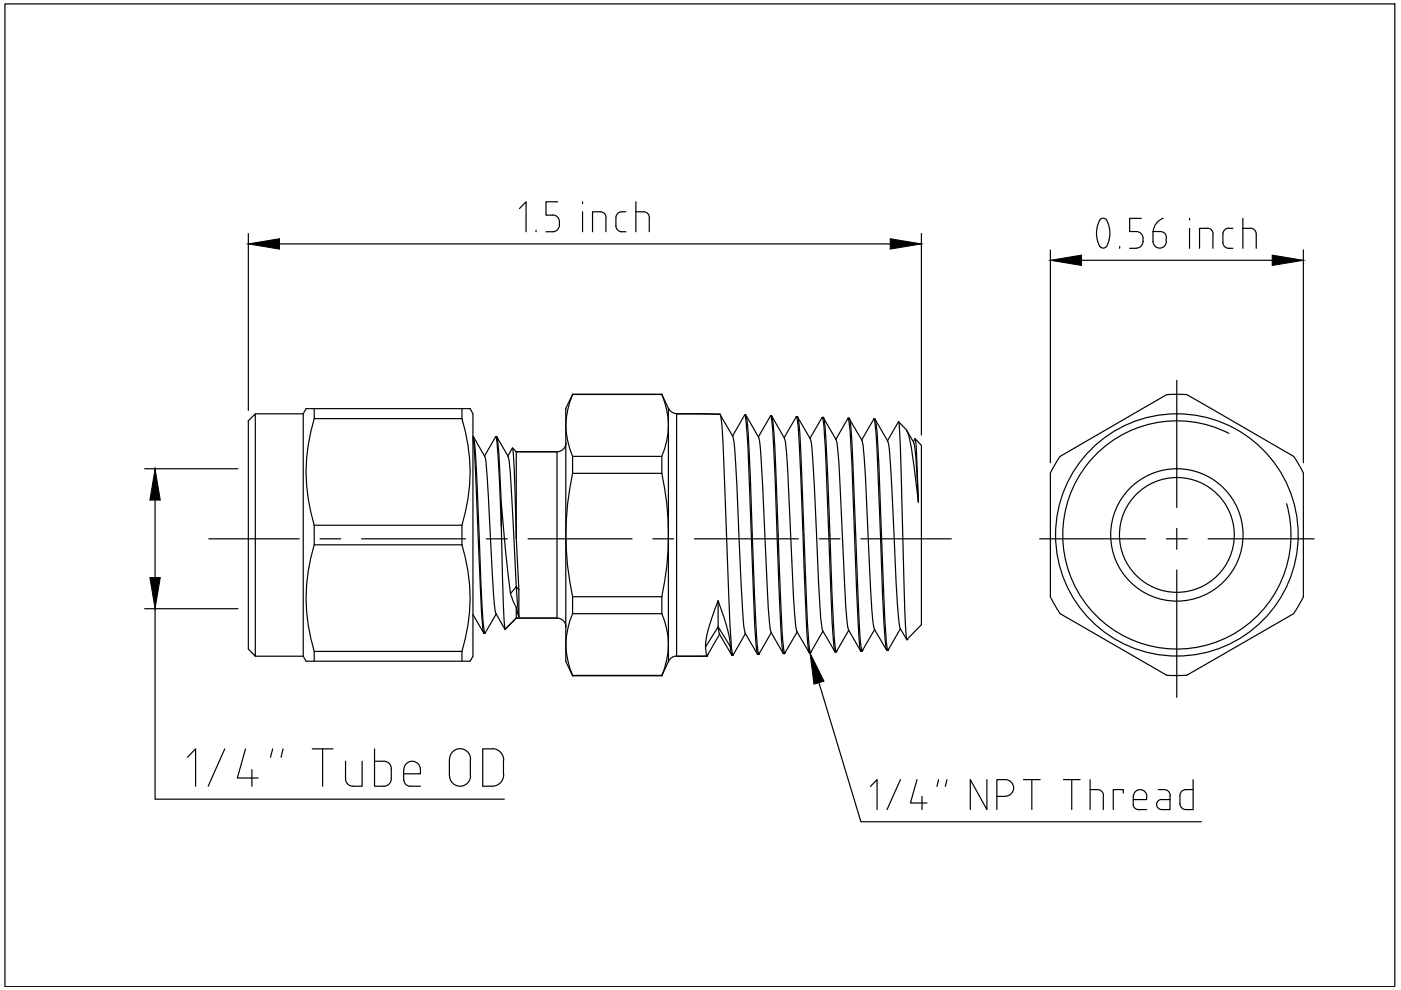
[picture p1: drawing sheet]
<svg xmlns="http://www.w3.org/2000/svg" width="297mm" height="210mm" viewBox="0 0 297 210" stroke-linecap="round" stroke-linejoin="round" font-family="sans-serif">
<!-- layer: 0 -->
<g fill="none" stroke="#000" stroke-width=".25">
<path d="M1 .8h294.7v208.4h-294.7zM52.6 49.5v37.5M59.3 51.7h129.5M110.1 44.2l1.4-1.4v6.3M113.7 48.8v.3M115.8 49.1h1.4M117.2 45.6a1.61 1.61 0 0 1 1.4 2.1M118.2 42.8h-2.4v2.8h1.4M118.6 47.7a1.42 1.42 0 0 1-1.4 1.4M123.5 42.8v.4M123.5 44.9v4.2M125.6 49.1v-4.2h1.6a1.25 1.25 0 0 1 1.3 1.3v2.9"/>
<path d="M130.6 47.9a1.25 1.25 0 0 0 1.2 1.2h.9M132.7 44.9a1.66 1.66 0 0 0-2.1 .9v2.1M134.8 44.9h1.6a1.25 1.25 0 0 1 1.3 1.3M134.8 42.8v6.3M137.7 46.2v2.9M195.4 49.5v42.7M222.7 53v45.1M229.3 55.2h40.4M233.2 46.6a5.9 5.9 0 0 0 0 5.7M234.6 46.6a.87 .87 0 0 0-1.4 0M234.6 46.6a5.6 5.6 0 0 1-.2 5.8 .87 .87 0 0 1-1.2-.1M237.4 52.3v.3"/>
<path d="M239.5 52.6h1.4M242 46.3h-2.5v2.8h1.4a1.82 1.82 0 0 1 1.5 1.3 1.82 1.82 0 0 1-.6 1.9l-.9 .3M245.9 49.1h-1.4v2.1a1.42 1.42 0 0 0 1.4 1.4 1.42 1.42 0 0 0 1.4-1.4M245.9 49.1a1.25 1.25 0 0 1 1.4 1.4v.7M246.6 46.3a3.2 3.2 0 0 0-2.1 2.8M252.2 46.3v.3M252.2 48.4v4.2M255.9 48.4h-1.6v4.2M256 48.4a1.25 1.25 0 0 1 1.2 1.2M257.2 49.6v3M259.3 49.6v1.8a1.25 1.25 0 0 0 1.2 1.2h.9M261.4 48.4a1.59 1.59 0 0 0-2.1 .8v.4"/>
<path d="M263.5 48.4h1.6a1.25 1.25 0 0 1 1.2 1.2M263.5 46.3v6.3M266.3 49.6v3M276.3 53v45.1M30.7 99.4h19.7M52.6 89.2l1.5-1.5v51.4l-1.5-1.5zM64.9 86.6h34.8M66.6 88.8a37.7 37.7 0 0 0 0 22.6M66.6 86.6v2.2M66.6 88.8h31.3M97.9 88.8a37.7 37.7 0 0 1 0 22.6M97.9 86.6v2.2"/>
<path d="M100.3 92.9l.5 6.2 1.3 30.8 .5 4.3M100.3 92.6l.1 .1M100.4 92.7l2.4 4.1a12.8 12.8 0 0 1 .5 4.1l1.1 20.9 .6 7.8 2.1 3.8M100.4 92.7l.2 1.2a868.5 868.5 0 0 1 1.6 34.9l.6 5.5 2.4-4.1M105.1 92.6l-2.4 4.1M105.1 92.6a4.8 4.8 0 0 1 .4 2.6l.8 16.3M105.1 92.6l.3 .1M105.4 92.7l2.3 4.1a34.7 34.7 0 0 1 .7 6.9l1.1 20.7M105.4 92.7l.1 .8a136.5 136.5 0 0 1 .8 13.2M107.7 96.7l1-1.7 .3 4.8 .5 14.4M118.1 95.8h-8.6v18.4M118.1 95.8v35.2"/>
<path d="M120 93.9a1.88 1.88 0 0 1-1.9 1.9M121.4 83.6a15.7 15.7 0 0 0 0 13.2M121.4 83.6h18.9M121.4 96.8v3.6M121.4 96.8h18.9M140.3 83.6a16.1 16.1 0 0 1 0 13.2M140.3 96.8v3.6M141.7 86.6v53.6M141.7 86.6a1.88 1.88 0 0 0 1.8 1.1M152.7 88l2.7 4.6 .1 .6a69.8 69.8 0 0 1 .7 9.7l.9 20.9a60.1 60.1 0 0 0 .9 10.4l2.6 4.5M157.9 88h.2a29.4 29.4 0 0 1 .7 6.6l1.2 31.4a87.7 87.7 0 0 0 .9 12.8l.1-.3M157.9 88l.3 1.9a349.2 349.2 0 0 1 1.1 23.5 355.3 355.3 0 0 0 1 23.8l.3 1.5"/>
<path d="M157.9 88l-2.6 4.4M158.2 88.2l2.7 4.5 .1 .7 .7 9.6 .5 10.4a240.8 240.8 0 0 0 1 19.4l.3 1.3 2.6 4.4M163.4 88.2h.2a30.6 30.6 0 0 1 .7 6.5l.9 25.3a182.9 182.9 0 0 0 1 18.2l.1 .4 .2-.3M163.4 88.2a33.3 33.3 0 0 1 .6 6.5l1.5 37.6a30.6 30.6 0 0 0 .6 6.2M163.4 88.2l-2.6 4.4M163.7 88.3l2.6 4.6a29.8 29.8 0 0 1 .7 6.4l1.5 30.8a9.7 9.7 0 0 0 2.2 6.7l.9 1.6M168.9 88.3h.2a28.2 28.2 0 0 1 .6 6.6l.8 18.5a336.3 336.3 0 0 0 1 23.2l.3 1.8 .2-.3M168.9 88.3v.1a31.9 31.9 0 0 1 .6 6.4l1 25.2a204.8 204.8 0 0 0 .9 17.3l.2 1.1M168.9 88.3l-2.6 4.5M169.1 88.5l2.7 4.6a20.1 20.1 0 0 1 .6 5l.7 15.3a230.1 230.1 0 0 0 1.1 19l.2 1.3 2.6 4.5M174.4 88.5h.2l.1 .3 .3 3.1 1.7 39.9 .3 4.6 .3 1.8 .1-.3M174.4 88.5l.3 1.9 .3 4.6 .7 18.4a335.8 335.8 0 0 0 1.1 23.3l.2 1.5"/>
<path d="M174.4 88.5l-2.7 4.4M174.6 88.6l2.7 4.6 .2 1.3a841.1 841.1 0 0 1 1.8 34l.3 3.8 .3 1.2 2.6 4.5M179.8 88.7h.3a20.1 20.1 0 0 1 .5 5l1.3 31.9a78.6 78.6 0 0 0 .8 12.5l.3-.4M179.8 88.7h.1a53.9 53.9 0 0 1 .7 9.7l1 27.4 .5 9.2 .4 3M179.8 88.7l-2.6 4.4M180.1 88.9l2.7 4.5 .2 1 .5 6.8a610.4 610.4 0 0 0 1.5 30.2l.4 2 2.6 4.5M185.3 88.8l.3 .1a52.2 52.2 0 0 1 .7 9.6l1.3 33 .3 4.5 .4 1.9 .1-.3M185.3 88.8l.1 .3 .5 4.7 .8 19.6a337.6 337.6 0 0 0 1 23l.3 1.5M185.3 88.8l-2.6 4.5M185.6 89l2.6 4.6 .2 .6 .7 9.2a586 586 0 0 0 1.4 27.4 7.4 7.4 0 0 0 1.8 4.8M190.5 89.4a11.2 11.2 0 0 1 3.4 5.1l.8 12M190.5 89.4l.4 5.8 .5 17.2a356.8 356.8 0 0 0 .8 23l.1 .2"/>
<path d="M190.5 89.4l-2.3 4.1M192.3 91.3a25.2 25.2 0 0 1 1.5 7.5l.9 7.7M194 93l.3 1.7 .4 11.8M194 93l-.3 .6M194 93l1.4 1.4v38l-3.1 3.2M224.8 96.7l-2.1 3.6M249.5 80.6v27M251.6 83.6l22.7 13.2M251.6 83.7l-4.2-.1-22.6 13.2M260.6 91.9a24.2 24.2 0 0 0-34.7 16.2 24.2 24.2 0 0 0 24.3 29.5 24.2 24.2 0 0 0 22.6-30.8M274.3 96.7l2.1 3.6M32.9 106v16.5"/>
<path d="M44.3 114.2h19.1M66.6 115.5a37.7 37.7 0 0 0 0 22.6M66.6 111.4v4.1M66.6 115.5h31.3M66.6 111.4h31.3M67.8 114.2h4.4M76.7 114.2h22M97.9 115.5a37.7 37.7 0 0 1 0 22.6M97.9 111.4v4.1M103.1 114.2h4.5M106.3 111.5l.4 16.5 .3 5.4M106.3 106.7l.8 9.6 1.1 9.5 1.3 3"/>
<path d="M106.3 106.7v4.8M109.5 114.2l.5 10.8M112 114.2h22M121.4 100.4a60.2 60.2 0 0 0 0 26.1M121.4 100.4h18.9M138.4 114.2h4.4M140.3 100.4a61.9 61.9 0 0 1 0 26.1M147.2 114.2h22.1M173.7 114.2h4.4M182.5 114.2h19.2M220.4 114.2h22.5M222.7 100.4v26.1"/>
<path d="M247.3 114.2h4.4M249.5 112v4.4M256.1 114.2h22.5M276.3 100.4v26.1M30.7 129.1h19.7M32.9 129.1v40.3h74M66.6 138.1v2.1M66.6 138.1h31.3M97.9 138.1v2.1M100.3 130.3l2.3 4M109.5 124.4l.5 6.4M109.5 128.8l.5 2"/>
<path d="M109.5 131h8.6M109.5 124.4l.5 .6M109.5 128.8v2.2M109.5 124.4l-1.3 1.4M109.5 131l-2.4 2.4M110 125v5.8M118.1 131a1.88 1.88 0 0 1 1.9 1.9M121.4 130.1a15.6 15.6 0 0 0 0 13.1M121.4 130.1h18.9M121.4 126.5h18.9M121.4 126.5v3.6M140.3 130.1a16 16 0 0 1 0 13.1"/>
<path d="M140.3 126.5v3.6M143.5 139.1a1.88 1.88 0 0 0-1.8 1.1M150.1 138.8l-.2 .3M152.3 132.9l.2 1.5 2.6 4.5M152.3 132.9l2.5 4.2M152.3 127.4v5.5M152.3 132.9l-2.7 4.2M152.6 134.5l-2.7 4.5M154.8 137.1a32 32 0 0 0-2.5-9.7l-1.4 3.6a14.6 14.6 0 0 0-1.1 7.7l.1 .4M154.8 137.1l.3 1.8M155.1 138.9h.1M155.6 138.6l-.2 .3a28.3 28.3 0 0 1-.6-6.6l-1.2-31.5a100.2 100.2 0 0 0-.8-12.6l-.1-.4-9.2-.1v51.4h6.4"/>
<path d="M158.1 134.3l-2.7 4.5-.1-.2M160.6 138.7v.1M163.5 134.1l-2.6 4.5h-.1M166.1 138.5v.1M169 134l-2.6 4.5-.2-.3M171.6 138.4h.1M174.5 133.8l-2.7 4.5M177 138.2h.1M179.9 133.6l-2.6 4.5M182.5 138l.1 .1M185.4 133.5l-2.6 4.5-.1-.2M188 137.9h.1"/>
<path d="M190.9 133.3l-2.7 4.5M192.3 135.6h.1M222.7 126.5l2.1 3.6M224.8 130.1l22.6 13.1M249.5 120.8v27.1M274.3 130.1l-22.7 13.1M276.4 126.5l-2.1 3.6M47.7 158.8l-3.6 7.9M52.1 158.8l-1.8 6.2h4.4M57.8 158.8l-.5 1.8M60 158.8l-.4 1.8M64.9 140.2h34.8"/>
<path d="M66.2 158.8h4.4M68.4 158.8v7.9M79.4 158.8v7.9h2a1.55 1.55 0 0 0 1.6-1.6v-2.1M104.3 158.8h-2v7.9h2M104.4 158.7a2.43 2.43 0 0 1 2.4 2.5M121.4 143.2h18.9M173.6 144.8l8.9 29.4h72.2M247.4 143.2h4.2M39.7 160.6l1.8-1.8v7.9M53.4 163.2v3.5M73.3 161.4v3.7a1.54 1.54 0 0 0 1.5 1.6h2v-5.3M79.4 161.4h2a1.54 1.54 0 0 1 1.6 1.5"/>
<path d="M85.6 163.2v2.2a1.33 1.33 0 0 0 1.4 1.3M86.9 166.7h2.2M89.1 163.2v.9h-3.5M89.1 163.2a1.76 1.76 0 0 0-1.7-1.8 1.76 1.76 0 0 0-1.8 1.8M99.7 161v3.5M99.8 161a2.22 2.22 0 0 0-2.3-2.3 2.22 2.22 0 0 0-2.2 2.3v3.5a2.24 2.24 0 0 0 2.2 2.2 2.24 2.24 0 0 0 2.3-2.2M106.8 161.2v3.1M106.8 164.3a2.43 2.43 0 0 1-2.4 2.4M184.6 166.7l1.4-1.4v6.3M190.9 165.3l-2.8 6.3M194.4 165.3l-1.4 5h3.5M195.5 168.9v2.7"/>
<path d="M199 165.3l-.3 1.4M200.8 165.3l-.4 1.4M209.2 165.3v6.3l-3.5-6.3v6.3M211.4 168.9h1.7M213.2 168.8a1.76 1.76 0 0 0 1.7-1.8 1.76 1.76 0 0 0-1.8-1.7h-1.7v6.3M217 165.3h3.5M218.8 165.3v6.3M225.5 165.3h3.5M227.2 165.3v6.3M231.1 167.4h1.6a1.25 1.25 0 0 1 1.3 1.3M231.1 165.3v6.3M233.9 168.7v2.9"/>
<path d="M238.2 168.1v-.7h-2.2v4.2M240.3 168.9v1.7a1.08 1.08 0 0 0 1 1h1.8M243.1 168.9v.6h-2.8M243.1 168.8a1.42 1.42 0 0 0-1.4-1.4 1.42 1.42 0 0 0-1.4 1.4M245.6 167.4h1.3a1.25 1.25 0 0 1 1.2 1.3M246.3 169.5h1.8M246.3 169.5a1.08 1.08 0 0 0-1.1 1.1 1.08 1.08 0 0 0 1.1 1M248.1 168.7v2.9h-1.8M253 165.3v6.3h-1.6a1.25 1.25 0 0 1-1.2-1.2v-1.7a1.25 1.25 0 0 1 1.2-1.3h1.6"/>
<circle cx="249.5" cy="113.4" r="12.2"/>
<circle cx="249.5" cy="113.4" r="14"/>
<circle cx="249.5" cy="113.4" r="25.7"/>
</g>
<!-- layer: 02___PRT_ALL_AXES -->
<g fill="none" stroke="#000" stroke-width=".25">
<path d="M54.1 87.7h10.2M64.3 87.7v51.4l.6 1.1M64.9 86.6l-.6 1.1M99.7 86.6l.6 1.1v51.4l-.6 1.1M100.3 92.6h.1M105.1 92.6h.2M108.7 95l.8 .8h8.6M121.4 83.6l-1.4 3v53.6l1.4 3.1M140.3 83.6l1.4 3M143.5 87.7l9.2 .1M157.9 88h.2M163.4 88.2h.2"/>
<path d="M168.9 88.3h.2M174.4 88.5h.2M179.8 88.7h.3M185.3 88.8h.2M54.1 139.1h10.2M102.6 134.3h.2M118.1 131h-8.6l-2.4 2.4M149.9 139.1h-6.4M155.2 138.9h.2M160.6 138.8h.3M166.1 138.6h.3M171.6 138.4h.2"/>
<path d="M177.1 138.2h.2M182.6 138.1h.2M188 137.9h.3M141.7 140.2l-1.4 3.1"/>
</g>
<!-- layer: 0 -->
<path d="M52.6 51.7l6.7-1.1v2.2zM188.8 50.6l6.6 1.1-6.6 1.1zM222.7 55.2l6.6-1.1v2.2zM269.7 54.1l6.6 1.1-6.6 1.1zM32.9 99.4l1.1 6.6h-2.2zM31.8 122.5h2.2l-1.1 6.6zM171.7 138.4l3 6-2.1 .7z" fill="#000" stroke="#000" stroke-width=".21"/>
</svg>
